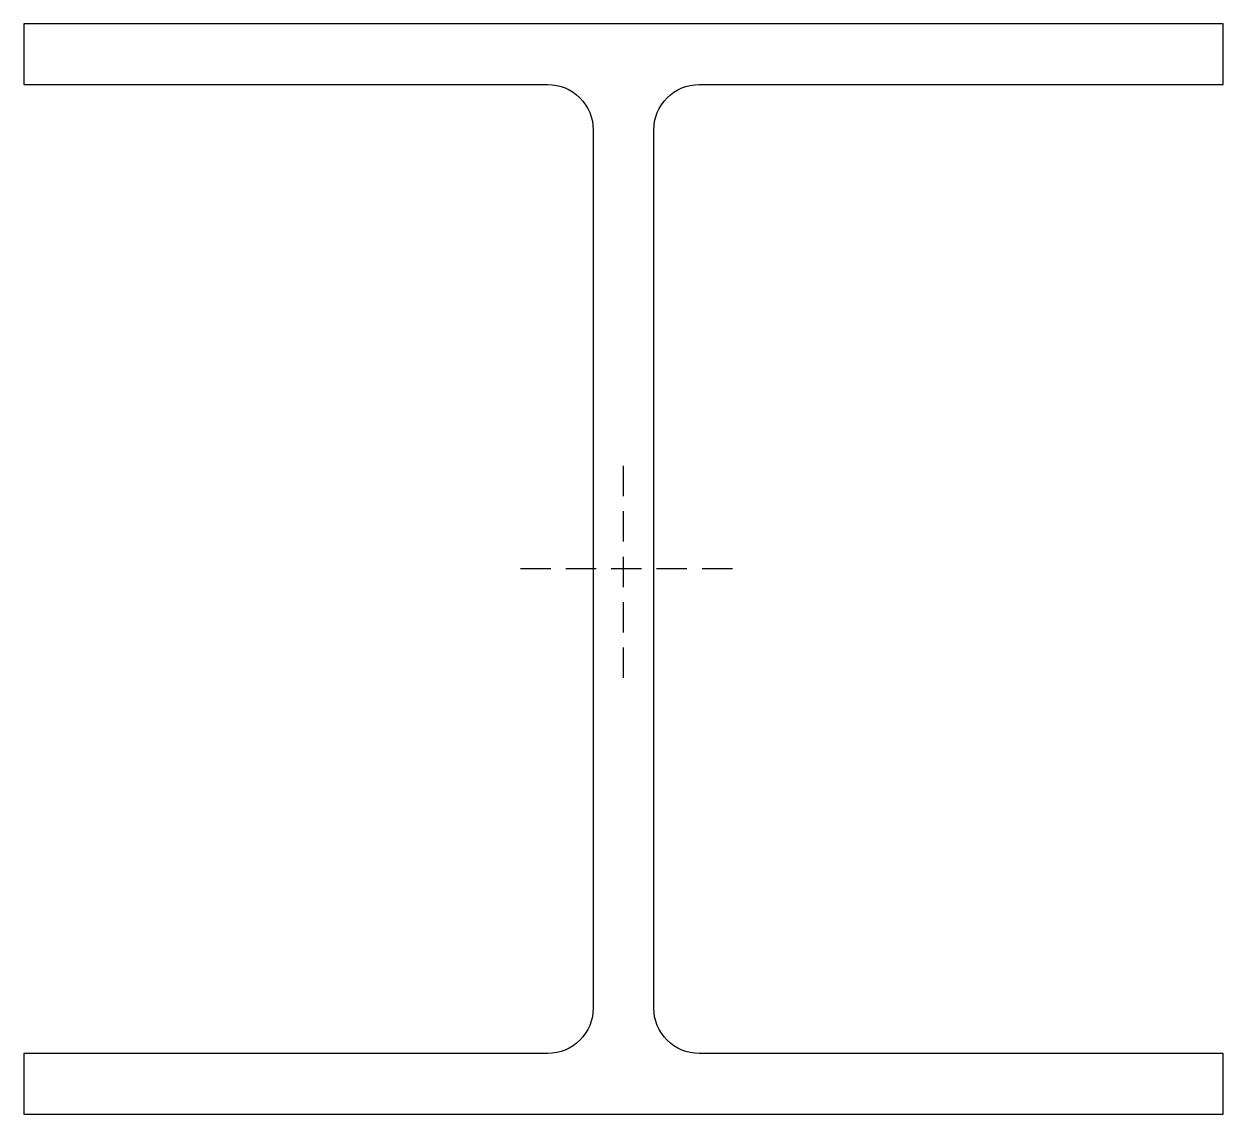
# Model space of a CAD drawing. Header units: millimetres. Extents: x -198 to 198, y -180 to 180.
import ezdxf

# ---------------------------------------------------------------- set-up
doc = ezdxf.new("R2010")
doc.units = ezdxf.units.MM
doc.linetypes.add('DASHED', pattern=[0.75, 0.5, -0.25])
doc.layers.add('ref', color=251, linetype='Continuous', plot=False)

msp = doc.modelspace()

# ---------------------------------------------------------------- linework, layer by layer
msp.add_lwpolyline([(-25, 160, -0.414214), (-10, 145), (-10, -145, -0.414214), (-25, -160), (-198, -160), (-198, -180), (198, -180), (198, -160), (25, -160, -0.414214), (10, -145), (10, 145, -0.414214), (25, 160), (198, 160), (198, 180), (-198, 180), (-198, 160)], format="xyb", close=True)
at = {"layer": 'ref', "linetype": 'DASHED', "ltscale": 20}
for p, q in [((0, -35.95), (0, 35.95)), ((35.95, 0), (-35.95, 0))]:
    msp.add_line(p, q, dxfattribs=at)

doc.saveas('drawing.dxf')
